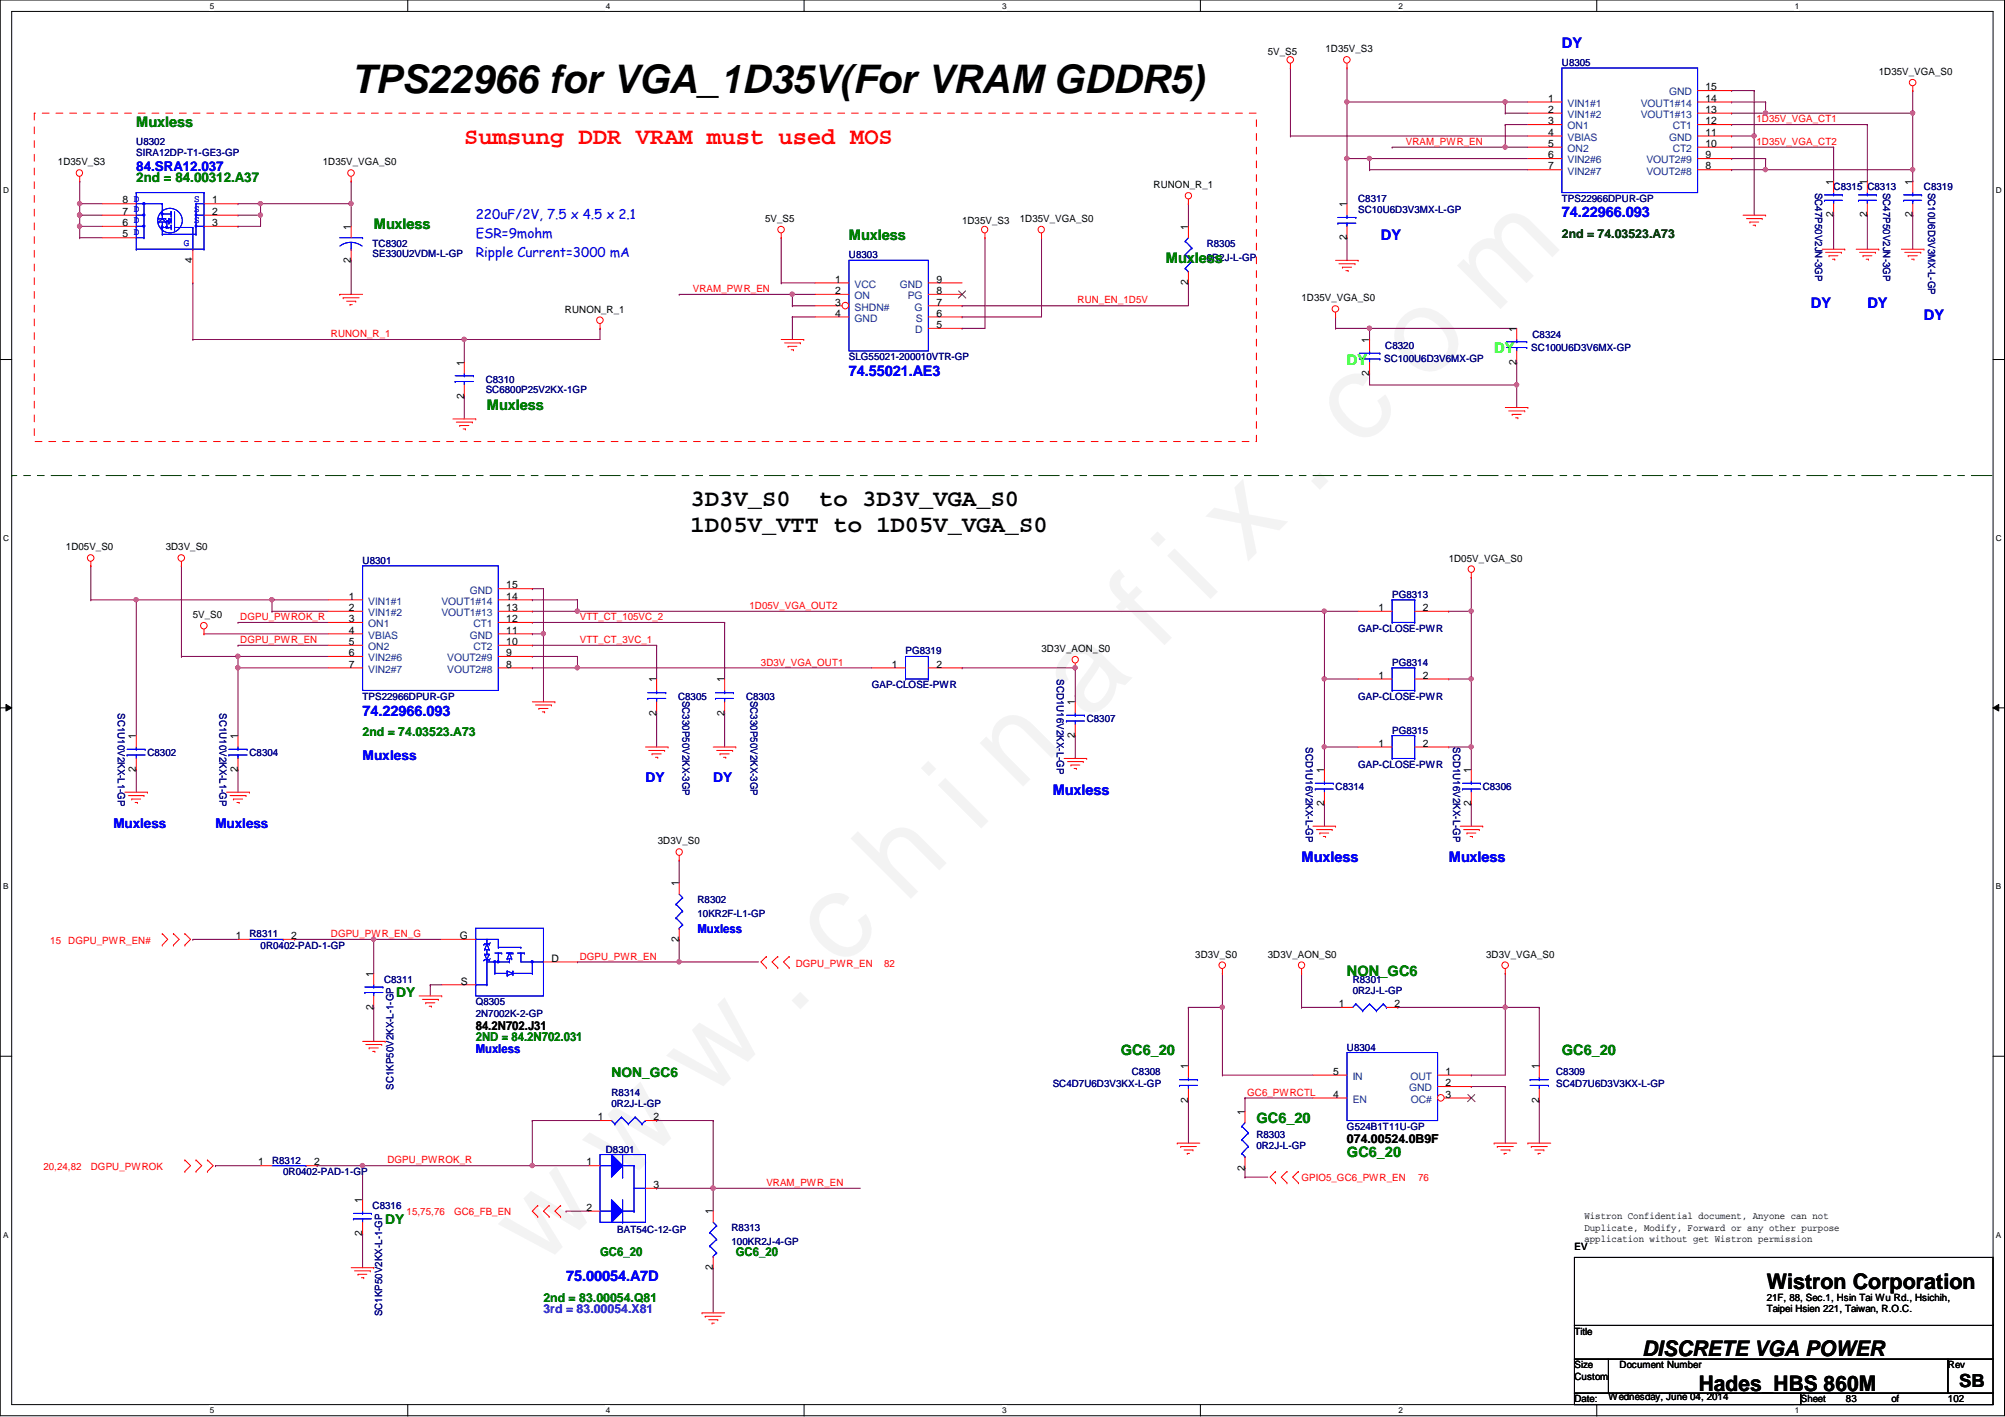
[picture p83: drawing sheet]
<svg xmlns="http://www.w3.org/2000/svg" width="297mm" height="210mm" viewBox="0 0 297 210" stroke-linecap="round" stroke-linejoin="round" font-family="sans-serif">
<defs><g id="words">
<text font-size="17.6" fill="#f0f" x="80.1" y="188" transform="rotate(-45 80.1 188)">w w w . c h i n a f i x . c o m</text>
<text font-size="5.8" x="52" y="13.8">TPS22966 for VGA_1D35V(For VRAM GDDR5)</text>
<text font-size="3.5" fill="#f00" x="68.8" y="21.3">Sumsung DDR VRAM must used MOS</text>
<g font-size="3.5">
<text x="102.3" y="74.9">3D3V_S0</text>
<text x="121.4" y="74.9">to 3D3V_VGA_S0</text>
<text x="102.3" y="78.8">1D05V_VTT to 1D05V_VGA_S0</text>
</g>
<g font-size="3.2">
<text x="261.7" y="190.9">Wistron Corporation</text>
<text x="243.3" y="200.9">DISCRETE VGA POWER</text>
<text x="251.7" y="206">Hades_HBS 860M</text>
</g>
<text font-size="2.7" x="290.2" y="205.5">SB</text>
<g font-size="2.2" fill="#00f">
<text x="231.4" y="7.1">DY</text>
<text x="204.6" y="35.6">DY</text>
<text x="231.4" y="32.2">74.22966.093</text>
<text x="268.3" y="45.6">DY</text>
<text x="276.6" y="45.6">DY</text>
<text x="285" y="47.3">DY</text>
<text x="125.8" y="55.7">74.55021.AE3</text>
<text x="53.7" y="106">74.22966.093</text>
<text x="156" y="117.7">Muxless</text>
<text x="192.8" y="127.8">Muxless</text>
<text x="214.6" y="127.8">Muxless</text>
<text x="83.9" y="189.8">75.00054.A7D</text>
</g>
<g font-size="2.2" fill="#008000">
<text x="20.2" y="18.8">Muxless</text>
<text x="55.4" y="33.9">Muxless</text>
<text x="125.8" y="35.6">Muxless</text>
<text x="172.7" y="38.9">Muxless</text>
<text x="72.1" y="60.7">Muxless</text>
<text x="199.6" y="144.5">NON_GC6</text>
<text x="166" y="156.3">GC6_20</text>
<text x="231.4" y="156.3">GC6_20</text>
<text x="186.1" y="166.3">GC6_20</text>
<text x="199.6" y="171.4">GC6_20</text>
</g>
<g font-size="2.2" fill="#0f0">
<text x="221.4" y="52.3">DY</text>
<text x="199.6" y="54">DY</text>
</g>
<g font-size="2" fill="#008000">
<text x="20.2" y="27">2nd = 84.00312.A37</text>
<text x="58.7" y="147.7">DY</text>
<text x="90.6" y="159.5">NON_GC6</text>
<text x="57.1" y="181.3">DY</text>
</g>
<g font-size="2" fill="#00f">
<text x="20.2" y="25.4">84.SRA12.037</text>
<text x="70.5" y="32.4">220uF/2V, 7.5 x 4.5 x 2.1</text>
<text x="70.5" y="35.3">ESR=9mohm</text>
<text x="70.5" y="38.1">Ripple Current=3000 mA</text>
<text x="53.7" y="112.5">Muxless</text>
<text x="95.6" y="115.9">DY</text>
<text x="105.7" y="115.9">DY</text>
<text x="16.8" y="122.6">Muxless</text>
<text x="31.9" y="122.6">Muxless</text>
</g>
<text font-size="1.8" fill="#004000" x="231.4" y="35.2">2nd = 74.03523.A73</text>
<g font-size="1.8" fill="#008000">
<text x="53.7" y="109">2nd = 74.03523.A73</text>
<text x="70.5" y="154.3">2ND = 84.2N702.031</text>
<text x="88.9" y="186.1">GC6_20</text>
<text x="109" y="186.1">GC6_20</text>
<text x="80.5" y="192.8">2nd = 83.00054.Q81</text>
</g>
<g font-size="1.8" fill="#00f">
<text x="103.3" y="138.2">Muxless</text>
<text x="70.5" y="156">Muxless</text>
</g>
<g font-size="1.8">
<text x="70.5" y="152.6">84.2N702.J31</text>
<text x="199.6" y="169.3">074.00524.0B9F</text>
</g>
<text font-size="1.8" fill="#8000ff" x="80.5" y="194.5">3rd = 83.00054.X81</text>
<g font-size="1.5">
<text x="187.8" y="8.1">5V_S5</text>
<text x="196.4" y="7.7">1D35V_S3</text>
<text x="278.3" y="11.1">1D35V_VGA_S0</text>
<text x="229.4" y="15.1">1</text>
<text x="229.4" y="16.7">2</text>
<text x="252.7" y="16.7">13</text>
<text x="252.7" y="15.1">14</text>
<text x="252.7" y="13.4">15</text>
<text x="229.4" y="18.4">3</text>
<text x="229.4" y="20.1">4</text>
<text x="229.4" y="21.8">5</text>
<text x="229.4" y="23.5">6</text>
<text x="252.7" y="23.5">9</text>
<text x="252.7" y="21.8">10</text>
<text x="252.7" y="20.1">11</text>
<text x="252.7" y="18.4">12</text>
<text x="8.6" y="24.5">1D35V_S3</text>
<text x="47.8" y="24.5">1D35V_VGA_S0</text>
<text x="170.9" y="27.9">RUNON_R_1</text>
<text x="229.4" y="25.1">7</text>
<text x="252.7" y="25.1">8</text>
<text x="271.6" y="27.3" transform="rotate(-90 271.6 27.3)">1</text>
<text x="276.6" y="27.3" transform="rotate(-90 276.6 27.3)">1</text>
<text x="283.3" y="27.3" transform="rotate(-90 283.3 27.3)">1</text>
<text x="18.2" y="35.2">5</text>
<text x="18.2" y="33.5">6</text>
<text x="18.2" y="31.8">7</text>
<text x="18.2" y="30.1">8 D</text>
<text x="31.4" y="30.1">1</text>
<text x="31.4" y="31.8">2</text>
<text x="31.4" y="33.5">3</text>
<text x="52" y="34" transform="rotate(-90 52 34)">1</text>
<text x="113.4" y="32.9">5V_S5</text>
<text x="142.5" y="33.2">1D35V_S3</text>
<text x="151.1" y="32.9">1D35V_VGA_S0</text>
<text x="176" y="34" transform="rotate(-90 176 34)">1</text>
<text x="199.5" y="35.6" transform="rotate(-90 199.5 35.6)">2</text>
<text x="199.5" y="30.7" transform="rotate(-90 199.5 30.7)">1</text>
<text x="271.6" y="32.2" transform="rotate(-90 271.6 32.2)">2</text>
<text x="276.6" y="32.2" transform="rotate(-90 276.6 32.2)">2</text>
<text x="283.3" y="32.2" transform="rotate(-90 283.3 32.2)">2</text>
<text x="28.5" y="38.9" transform="rotate(-90 28.5 38.9)">4</text>
<text x="52" y="38.9" transform="rotate(-90 52 38.9)">2</text>
<text x="123.7" y="41.9">1</text>
<text x="138.7" y="41.9">9</text>
<text x="83.7" y="46.3">RUNON_R_1</text>
<text x="123.7" y="45.3">3</text>
<text x="123.7" y="43.6">2</text>
<text x="123.7" y="46.9">4</text>
<text x="138.7" y="43.6">8</text>
<text x="138.7" y="46.9">6</text>
<text x="138.7" y="45.3">7</text>
<text x="176" y="42.3" transform="rotate(-90 176 42.3)">2</text>
<text x="192.8" y="44.6">1D35V_VGA_S0</text>
<text x="138.7" y="48.6">5</text>
<text x="202.9" y="50.8" transform="rotate(-90 202.9 50.8)">1</text>
<text x="224.7" y="49.1" transform="rotate(-90 224.7 49.1)">1</text>
<text x="68.7" y="59.1" transform="rotate(-90 68.7 59.1)">2</text>
<text x="68.7" y="54.1" transform="rotate(-90 68.7 54.1)">1</text>
<text x="202.9" y="55.7" transform="rotate(-90 202.9 55.7)">2</text>
<text x="224.7" y="54" transform="rotate(-90 224.7 54)">2</text>
<text x="9.8" y="81.5">1D05V_S0</text>
<text x="24.6" y="81.5">3D3V_S0</text>
<text x="214.6" y="83.2">1D05V_VGA_S0</text>
<text x="51.7" y="88.8">1</text>
<text x="75" y="88.8">14</text>
<text x="75" y="87.2">15</text>
<text x="28.6" y="91.6">5V_S0</text>
<text x="51.7" y="90.5">2</text>
<text x="51.7" y="92.2">3</text>
<text x="51.7" y="93.9">4</text>
<text x="51.7" y="95.5">5</text>
<text x="75" y="95.5">10</text>
<text x="75" y="93.9">11</text>
<text x="75" y="92.2">12</text>
<text x="75" y="90.5">13</text>
<text x="204.2" y="90.5">1</text>
<text x="210.8" y="90.5">2</text>
<text x="51.7" y="97.2">6</text>
<text x="51.7" y="98.9">7</text>
<text x="75" y="98.9">8</text>
<text x="75" y="97.2">9</text>
<text x="97.2" y="101.1" transform="rotate(-90 97.2 101.1)">1</text>
<text x="107.3" y="101.1" transform="rotate(-90 107.3 101.1)">1</text>
<text x="132.1" y="98.9">1</text>
<text x="138.7" y="98.9">2</text>
<text x="154.3" y="96.6">3D3V_AON_S0</text>
<text x="204.2" y="100.5">1</text>
<text x="210.8" y="100.5">2</text>
<text x="97.2" y="106" transform="rotate(-90 97.2 106)">2</text>
<text x="107.3" y="106" transform="rotate(-90 107.3 106)">2</text>
<text x="159.3" y="104.4" transform="rotate(-90 159.3 104.4)">1</text>
<text x="20.1" y="109.5" transform="rotate(-90 20.1 109.5)">1</text>
<text x="35.2" y="109.5" transform="rotate(-90 35.2 109.5)">1</text>
<text x="159.3" y="109.3" transform="rotate(-90 159.3 109.3)">2</text>
<text x="204.2" y="110.6">1</text>
<text x="210.8" y="110.6">2</text>
<text x="20.1" y="114.4" transform="rotate(-90 20.1 114.4)">2</text>
<text x="35.2" y="114.4" transform="rotate(-90 35.2 114.4)">2</text>
<text x="196.2" y="119.4" transform="rotate(-90 196.2 119.4)">2</text>
<text x="196.2" y="114.5" transform="rotate(-90 196.2 114.5)">1</text>
<text x="217.9" y="119.4" transform="rotate(-90 217.9 119.4)">2</text>
<text x="217.9" y="114.5" transform="rotate(-90 217.9 114.5)">1</text>
<text x="97.4" y="125.1">3D3V_S0</text>
<text x="100.6" y="131.3" transform="rotate(-90 100.6 131.3)">1</text>
<text x="34.9" y="139.1">1</text>
<text x="43.1" y="139.1">2</text>
<text x="68.1" y="139.1">G</text>
<text x="81.7" y="142.5">D</text>
<text x="100.6" y="139.5" transform="rotate(-90 100.6 139.5)">2</text>
<text x="177.1" y="141.9">3D3V_S0</text>
<text x="187.8" y="141.9">3D3V_AON_S0</text>
<text x="220.2" y="141.9">3D3V_VGA_S0</text>
<text x="55.3" y="149.6" transform="rotate(-90 55.3 149.6)">2</text>
<text x="55.3" y="144.7" transform="rotate(-90 55.3 144.7)">1</text>
<text x="68.3" y="145.8">S</text>
<text x="198.4" y="149.2">1</text>
<text x="206.6" y="149.2">2</text>
<text x="176" y="158.4" transform="rotate(-90 176 158.4)">1</text>
<text x="197.5" y="159.2">5</text>
<text x="214.2" y="159.2">1</text>
<text x="214.2" y="160.9">2</text>
<text x="228" y="158.4" transform="rotate(-90 228 158.4)">1</text>
<text x="88.6" y="165.9">1</text>
<text x="96.8" y="165.9">2</text>
<text x="176" y="163.3" transform="rotate(-90 176 163.3)">2</text>
<text x="184.4" y="165.1" transform="rotate(-90 184.4 165.1)">1</text>
<text x="197.5" y="162.6">4</text>
<text x="214.2" y="162.6">3</text>
<text x="228" y="163.3" transform="rotate(-90 228 163.3)">2</text>
<text x="38.3" y="172.6">1</text>
<text x="46.5" y="172.6">2</text>
<text x="86.9" y="172.6">1</text>
<text x="184.4" y="173.4" transform="rotate(-90 184.4 173.4)">2</text>
<text x="53.7" y="178.2" transform="rotate(-90 53.7 178.2)">1</text>
<text x="86.9" y="179.4">2</text>
<text x="96.8" y="176">3</text>
<text x="105.6" y="179.9" transform="rotate(-90 105.6 179.9)">1</text>
<text x="53.7" y="183.1" transform="rotate(-90 53.7 183.1)">2</text>
<text x="233.3" y="185.1">EV</text>
<text x="234.7" y="180.6">Wistron Confidential document, Anyone can not</text>
<text x="234.7" y="182.3">Duplicate, Modify, Forward or any other purpose</text>
<text x="234.7" y="183.9">application without get Wistron permission</text>
<text x="105.6" y="188.1" transform="rotate(-90 105.6 188.1)">2</text>
<text x="233.3" y="197.7">Title</text>
<text x="261.7" y="192.7">21F, 88, Sec.1, Hsin Tai Wu Rd., Hsichih,</text>
<text x="261.7" y="194.4">Taipei Hsien 221, Taiwan, R.O.C.</text>
<text x="233.3" y="202.7">Size</text>
<text x="239.9" y="202.7">Document Number</text>
<text x="288.6" y="202.7">Rev</text>
<text x="233.3" y="207.7">Date:</text>
<text x="233.3" y="204.4">Custom</text>
<text x="238.3" y="207.4">Wednesday, June 04, 2014</text>
<text x="266.8" y="207.7">Sheet</text>
<text x="273.5" y="207.7">83</text>
<text x="280.2" y="207.7">of</text>
<text x="288.6" y="207.7">102</text>
</g>
<g font-size="1.5" fill="#000080">
<text x="231.4" y="9.7">U8305</text>
<text x="20.2" y="21.5">U8302</text>
<text x="20.2" y="23.2">SIRA12DP-T1-GE3-GP</text>
<text x="201.2" y="29.9">C8317</text>
<text x="231.4" y="29.9">TPS22966DPUR-GP</text>
<text x="268.9" y="28.5" transform="rotate(90 268.9 28.5)">SC47P50V2JN-3GP</text>
<text x="271.6" y="28.2">C8315 C8313</text>
<text x="279" y="28.5" transform="rotate(90 279 28.5)">SC47P50V2JN-3GP</text>
<text x="285" y="28.2">C8319</text>
<text x="285.7" y="28.5" transform="rotate(90 285.7 28.5)">SC10U6D3V3MX-L-GP</text>
<text x="201.2" y="31.5">SC10U6D3V3MX-L-GP</text>
<text x="55.2" y="36.6">TC8302</text>
<text x="55.2" y="38.1">SE330U2VDM-L-GP</text>
<text x="125.8" y="38.3">U8303</text>
<text x="178.8" y="36.6">R8305</text>
<text x="178.8" y="38.6">0R2J-L-GP</text>
<text x="125.8" y="53.3">SLG55021-200010VTR-GP</text>
<text x="205.1" y="53.7">SC100U6D3V6MX-GP</text>
<text x="205.2" y="51.6">C8320</text>
<text x="226.9" y="52">SC100U6D3V6MX-GP</text>
<text x="227" y="50">C8324</text>
<text x="72" y="56.7">C8310</text>
<text x="72" y="58.2">SC6800P25V2KX-1GP</text>
<text x="53.7" y="83.5">U8301</text>
<text x="206.2" y="88.6">PG8313</text>
<text x="201.2" y="93.6">GAP-CLOSE-PWR</text>
<text x="129.2" y="101.9">GAP-CLOSE-PWR</text>
<text x="134.2" y="96.9">PG8319</text>
<text x="156.6" y="100.6" transform="rotate(90 156.6 100.6)">SCD1U16V2KX-L-GP</text>
<text x="206.2" y="98.6">PG8314</text>
<text x="17.4" y="105.6" transform="rotate(90 17.4 105.6)">SC1U10V2KX-L1-GP</text>
<text x="32.5" y="105.6" transform="rotate(90 32.5 105.6)">SC1U10V2KX-L1-GP</text>
<text x="53.7" y="103.6">TPS22966DPUR-GP</text>
<text x="100.5" y="103.6">C8305</text>
<text x="101.1" y="103.8" transform="rotate(90 101.1 103.8)">SC330P50V2KX-3GP</text>
<text x="110.5" y="103.6">C8303</text>
<text x="111.2" y="103.8" transform="rotate(90 111.2 103.8)">SC330P50V2KX-3GP</text>
<text x="161" y="107">C8307</text>
<text x="201.2" y="103.6">GAP-CLOSE-PWR</text>
<text x="21.8" y="112">C8302</text>
<text x="37" y="112">C8304</text>
<text x="193.5" y="110.7" transform="rotate(90 193.5 110.7)">SCD1U16V2KX-L-GP</text>
<text x="201.2" y="113.7">GAP-CLOSE-PWR</text>
<text x="206.2" y="108.7">PG8315</text>
<text x="215.3" y="110.7" transform="rotate(90 215.3 110.7)">SCD1U16V2KX-L-GP</text>
<text x="197.9" y="117.1">C8314</text>
<text x="219.7" y="117.1">C8306</text>
<text x="103.3" y="133.8">R8302</text>
<text x="103.3" y="135.8">10KR2F-L1-GP</text>
<text x="37" y="138.9">R8311</text>
<text x="38.6" y="140.5">0R0402-PAD-1-GP</text>
<text x="56.9" y="145.5">C8311</text>
<text x="70.5" y="148.9">Q8305</text>
<text x="200.4" y="145.5">R8301</text>
<text x="200.4" y="147.2">0R2J-L-GP</text>
<text x="70.5" y="150.6">2N7002K-2-GP</text>
<text x="199.6" y="155.6">U8304</text>
<text x="58.3" y="161.5" transform="rotate(-90 58.3 161.5)">SC1KP50V2KX-L-1-GP</text>
<text x="156" y="161">SC4D7U6D3V3KX-L-GP</text>
<text x="167.7" y="159.3">C8308</text>
<text x="230.5" y="159.3">C8309</text>
<text x="230.5" y="161">SC4D7U6D3V3KX-L-GP</text>
<text x="90.6" y="162.3">R8314</text>
<text x="90.6" y="164">0R2J-L-GP</text>
<text x="199.6" y="167.3">G524B1T11U-GP</text>
<text x="40.3" y="172.4">R8312</text>
<text x="89.7" y="170.9">D8301</text>
<text x="186.1" y="168.5">R8303</text>
<text x="186.1" y="170.2">0R2J-L-GP</text>
<text x="41.9" y="174">0R0402-PAD-1-GP</text>
<text x="55.2" y="179.1">C8316</text>
<text x="91.4" y="182.6">BAT54C-12-GP</text>
<text x="108.4" y="182.4">R8313</text>
<text x="108.4" y="184.4">100KR2J-4-GP</text>
<text x="56.6" y="195" transform="rotate(-90 56.6 195)">SC1KP50V2KX-L-1-GP</text>
</g>
<g font-size="1.5" fill="#004080">
<text x="232.2" y="15.8">VIN1#1</text>
<text x="232.2" y="17.5">VIN1#2</text>
<text x="243.1" y="17.5">VOUT1#13</text>
<text x="243.1" y="15.8">VOUT1#14</text>
<text x="247.3" y="14.1">GND</text>
<text x="232.2" y="19.2">ON1</text>
<text x="232.2" y="20.9">VBIAS</text>
<text x="232.2" y="22.5">ON2</text>
<text x="247.3" y="20.9">GND</text>
<text x="247.8" y="22.5">CT2</text>
<text x="247.8" y="19.2">CT1</text>
<text x="232.2" y="24.2">VIN2#6</text>
<text x="232.2" y="25.9">VIN2#7</text>
<text x="243.9" y="25.9">VOUT2#8</text>
<text x="243.9" y="24.2">VOUT2#9</text>
<text x="126.6" y="46">SHDN#</text>
<text x="126.6" y="44.3">ON</text>
<text x="126.6" y="42.6">VCC</text>
<text x="126.6" y="47.7">GND</text>
<text x="133.3" y="42.6">GND</text>
<text x="134.5" y="44.3">PG</text>
<text x="135.5" y="46">G</text>
<text x="135.7" y="47.7">S</text>
<text x="135.6" y="49.4">D</text>
<text x="54.6" y="89.6">VIN1#1</text>
<text x="65.4" y="89.6">VOUT1#14</text>
<text x="69.6" y="87.9">GND</text>
<text x="54.6" y="91.3">VIN1#2</text>
<text x="54.6" y="92.9">ON1</text>
<text x="54.6" y="94.6">VBIAS</text>
<text x="65.4" y="91.3">VOUT1#13</text>
<text x="69.6" y="94.6">GND</text>
<text x="70.1" y="92.9">CT1</text>
<text x="54.6" y="96.3">ON2</text>
<text x="54.6" y="98">VIN2#6</text>
<text x="54.6" y="99.7">VIN2#7</text>
<text x="66.2" y="99.7">VOUT2#8</text>
<text x="66.2" y="98">VOUT2#9</text>
<text x="70.1" y="96.3">CT2</text>
<text x="200.4" y="160">IN</text>
<text x="208.7" y="161.7">GND</text>
<text x="209" y="160">OUT</text>
<text x="200.4" y="163.4">EN</text>
<text x="209" y="163.4">OC#</text>
</g>
<g font-size="1.5" fill="#f00">
<text x="208.3" y="21.5">VRAM_PWR_EN</text>
<text x="260.2" y="18.1">1D35V_VGA_CT1</text>
<text x="260.2" y="21.5">1D35V_VGA_CT2</text>
<text x="102.7" y="43.3">VRAM_PWR_EN</text>
<text x="159.6" y="45">RUN_EN_1D5V</text>
<text x="49" y="50">RUNON_R_1</text>
<text x="35.6" y="91.9">DGPU_PWROK_R</text>
<text x="35.6" y="95.2">DGPU_PWR_EN</text>
<text x="85.9" y="91.9">VTT_CT_105VC_2</text>
<text x="85.9" y="95.2">VTT_CT_3VC_1</text>
<text x="111" y="90.2">1D05V_VGA_OUT2</text>
<text x="112.7" y="98.6">3D3V_VGA_OUT1</text>
<text x="7.4" y="139.8">15</text>
<text x="10.1" y="139.8">DGPU_PWR_EN#</text>
<text x="49" y="138.8">DGPU_PWR_EN_G</text>
<text x="85.9" y="142.2">DGPU_PWR_EN</text>
<text x="117.9" y="143.2">DGPU_PWR_EN</text>
<text x="131" y="143.2">82</text>
<text x="184.8" y="162.3">GC6_PWRCTL</text>
<text x="6.4" y="173.4">20,24,82</text>
<text x="13.5" y="173.4">DGPU_PWROK</text>
<text x="57.4" y="172.3">DGPU_PWROK_R</text>
<text x="60.2" y="179.9">15,75,76</text>
<text x="67.3" y="179.9">GC6_FB_EN</text>
<text x="113.5" y="175.7">VRAM_PWR_EN</text>
<text x="192.8" y="174.9">GPIO5_GC6_PWR_EN</text>
<text x="210.1" y="174.9">76</text>
</g>
<g font-size="1.5" fill="#00f">
<text x="19.9" y="29.9">D</text>
<text x="28.7" y="29.9">S</text>
<text x="19.9" y="34.8">D</text>
<text x="19.9" y="33.1">D</text>
<text x="19.9" y="31.4">D</text>
<text x="28.7" y="31.4">S</text>
<text x="28.7" y="33.1">S</text>
<text x="27.2" y="36.4">G</text>
</g>
<g font-size="1.2">
<text x="31.1" y="1.3">5</text>
<text x="89.7" y="1.3">4</text>
<text x="148.5" y="1.3">3</text>
<text x="207.2" y="1.3">2</text>
<text x="265.9" y="1.3">1</text>
<text x=".5" y="28.6">D</text>
<text x="295.7" y="28.6">D</text>
<text x=".5" y="80.1">C</text>
<text x="295.7" y="80.1">C</text>
<text x=".5" y="131.7">B</text>
<text x="295.7" y="131.7">B</text>
<text x=".5" y="183.3">A</text>
<text x="295.7" y="183.3">A</text>
<text x="31.1" y="209.3">5</text>
<text x="89.7" y="209.3">4</text>
<text x="148.5" y="209.3">3</text>
<text x="207.2" y="209.3">2</text>
<text x="265.9" y="209.3">1</text>
</g>
</g></defs>
<path d="M0 0h297v209.7h-297zM1.7 1.7h293.6v206.4h-293.6z" fill="none" stroke="#000" stroke-width=".15"/>
<g fill="#fff">
<path d="M31.1 .2h.6v1.3h-.6z"/>
<path d="M31.1 208.2h.6v1.4h-.6z"/>
</g>
<path d="M60.4 0v1.7M60.4 208.1v1.7" fill="none" stroke="#000" stroke-width=".15"/>
<g fill="#fff">
<path d="M89.7 .2h.7v1.3h-.7z"/>
<path d="M89.7 208.2h.7v1.4h-.7z"/>
</g>
<path d="M119.1 0v1.7M119.1 208.1v1.7" fill="none" stroke="#000" stroke-width=".15"/>
<g fill="#fff">
<path d="M148.5 .2h.6v1.3h-.6z"/>
<path d="M148.5 208.2h.6v1.4h-.6z"/>
</g>
<path d="M177.8 0v1.7M177.8 208.1v1.7" fill="none" stroke="#000" stroke-width=".15"/>
<g fill="#fff">
<path d="M207.2 .2h.6v1.3h-.6z"/>
<path d="M207.2 208.2h.6v1.4h-.6z"/>
</g>
<path d="M236.6 0v1.7M236.6 208.1v1.7" fill="none" stroke="#000" stroke-width=".15"/>
<g fill="#fff">
<path d="M265.9 .2h.6v1.3h-.6z"/>
<path d="M265.9 208.2h.6v1.4h-.6z"/>
<path d="M.5 27.5h.8v1.3h-.8z"/>
<path d="M295.7 27.5h.8v1.3h-.8z"/>
<path d="M.5 79h.8v1.4h-.8z"/>
<path d="M295.7 79h.8v1.4h-.8z"/>
</g>
<path d="M0 53.3h1.7M295.3 53.3h1.7" fill="none" stroke="#000" stroke-width=".15"/>
<g fill="#fff">
<path d="M.5 130.6h.7v1.4h-.7z"/>
<path d="M295.7 130.6h.8v1.4h-.8z"/>
</g>
<path d="M0 104.9h1.7M.9 104.4l.8 .5-.8 .4zM295.3 104.9l.8-.5v.9zM295.3 104.9h1.7" fill="none" stroke="#000" stroke-width=".15"/>
<path d="M.9 104.4l.8 .5-.8 .4zM295.3 104.9l.8-.5v.9z" fill="#000"/>
<g fill="#fff">
<path d="M.5 182.2h.7v1.4h-.7z"/>
<path d="M295.7 182.2h.8v1.4h-.8z"/>
</g>
<path d="M0 156.5h1.7M295.3 156.5h1.7" fill="none" stroke="#000" stroke-width=".15"/>
<path d="M20.2 88.9h.1M20.2 88.9v20.1M26.9 83.8h.1M26.9 83.8v13.4M30.2 93.9h.1M30.2 93.9h18.5M55.4 139.1h.1M55.4 139.1v5.1" fill="none" stroke="#800040" stroke-width=".15"/>
<circle cx="55.3" cy="139.1" r=".32" fill="#f0f"/>
<circle cx="55.3" cy="139.1" r=".32" fill="none" stroke="#f0f" stroke-width=".15"/>
<g fill="none" stroke="#800040" stroke-width=".15">
<path d="M35.3 30.2h.1M35.3 33.5h.1M35.3 31.9h.1M35.3 30.2h3.3M35.3 31.9h3.3M38.6 30.2h.1M38.6 31.9h.1M38.6 30.2v3.3h-3.3M28.6 41.9h.1M28.6 50.3h.1M28.6 41.9v8.4M28.6 50.3h40.2"/>
<path d="M142.5 45.3h33.6M55.4 139.1h.1M55.4 139.1h10M55.4 149.2h.1M55.4 149.2v5.1"/>
</g>
<circle cx="38.6" cy="31.9" r=".32" fill="#f0f"/>
<circle cx="38.6" cy="31.9" r=".32" fill="none" stroke="#f0f" stroke-width=".15"/>
<path d="M11.8 26.8h.1M11.8 31.9h.1M11.8 26.8v3.4M11.8 31.9v1.6M52 38.6h.1M52 38.6v5" fill="none" stroke="#800040" stroke-width=".15"/>
<circle cx="11.8" cy="31.9" r=".32" fill="#f0f"/>
<circle cx="11.8" cy="31.9" r=".32" fill="none" stroke="#f0f" stroke-width=".15"/>
<path d="M11.8 30.2h.1M11.8 30.2h3.4" fill="none" stroke="#800040" stroke-width=".15"/>
<circle cx="11.8" cy="30.2" r=".32" fill="#f0f"/>
<circle cx="11.8" cy="30.2" r=".32" fill="none" stroke="#f0f" stroke-width=".15"/>
<path d="M11.8 30.2h.1M11.8 30.2v1.7" fill="none" stroke="#800040" stroke-width=".15"/>
<circle cx="11.8" cy="31.9" r=".32" fill="#f0f"/>
<circle cx="11.8" cy="31.9" r=".32" fill="none" stroke="#f0f" stroke-width=".15"/>
<path d="M11.8 35.2h.1M11.8 31.9h.1M11.8 33.5h.1M11.8 35.2h3.4M11.8 31.9h3.4M11.8 33.5v1.7M11.8 33.5h3.4" fill="none" stroke="#800040" stroke-width=".15"/>
<circle cx="11.8" cy="33.5" r=".32" fill="#f0f"/>
<circle cx="11.8" cy="33.5" r=".32" fill="none" stroke="#f0f" stroke-width=".15"/>
<path d="M52 26.8h.1M52 30.2h.1M52 26.8v6.7" fill="none" stroke="#800040" stroke-width=".15"/>
<circle cx="52" cy="30.2" r=".32" fill="#f0f"/>
<circle cx="52" cy="30.2" r=".32" fill="none" stroke="#f0f" stroke-width=".15"/>
<path d="M13.5 83.8h.1M13.5 83.8v5.1M35.3 92.2h.1M35.3 97.2h.1M35.3 92.2h13.4M35.3 97.2v1.7M53.7 172.7h.1M53.7 172.7h25.2" fill="none" stroke="#800040" stroke-width=".15"/>
<circle cx="35.2" cy="97.2" r=".32" fill="#f0f"/>
<circle cx="35.2" cy="97.2" r=".32" fill="none" stroke="#f0f" stroke-width=".15"/>
<path d="M13.5 88.9h.1M13.5 88.9h26.8M20.2 88.9h.1M26.9 97.2h.1M26.9 97.2h8.4M35.3 95.6h.1M35.3 95.6h13.4M78.9 92.2h28.5M28.6 139.1h.1M28.6 139.1h6.7" fill="none" stroke="#800040" stroke-width=".15"/>
<circle cx="40.3" cy="88.8" r=".32" fill="#f0f"/>
<circle cx="40.3" cy="88.8" r=".32" fill="none" stroke="#f0f" stroke-width=".15"/>
<circle cx="20.2" cy="88.8" r=".32" fill="#f0f"/>
<circle cx="20.2" cy="88.8" r=".32" fill="none" stroke="#f0f" stroke-width=".15"/>
<path d="M35.3 98.9h.1M35.3 98.9h13.4M40.3 90.6h.1M40.3 88.9h.1M40.3 90.6h8.4M40.3 88.9v1.7M20.2 114h.1M20.2 114v3.3" fill="none" stroke="#800040" stroke-width=".15"/>
<circle cx="35.2" cy="98.9" r=".32" fill="#f0f"/>
<circle cx="35.2" cy="98.9" r=".32" fill="none" stroke="#f0f" stroke-width=".15"/>
<g fill="none" stroke="#800040" stroke-width=".15">
<path d="M35.3 98.9h.1M35.3 97.2h.1M35.3 98.9v10.1M35.3 97.2h13.4M40.3 88.9h.1M40.3 88.9h8.4M85.6 98.9h43.6M85.6 90.6h110.6M35.3 114h.1M35.3 114v3.3M63.8 145.9h.1M63.8 145.9h1.6"/>
<path d="M63.8 145.9v1.6M53.7 172.7h.1M53.7 172.7v5"/>
</g>
<circle cx="53.7" cy="172.7" r=".32" fill="#f0f"/>
<circle cx="53.7" cy="172.7" r=".32" fill="none" stroke="#f0f" stroke-width=".15"/>
<path d="M259.9 20.2h.1M259.9 20.2v11.7M43.6 139.1h.1M43.6 139.1h11.8M31.9 172.7h.1M31.9 172.7h6.7M47 172.7h.1M47 172.7h6.7M53.7 182.8h.1M53.7 182.8v5M105.7 187.8v6.7" fill="none" stroke="#800040" stroke-width=".15"/>
<circle cx="259.9" cy="20.1" r=".32" fill="#f0f"/>
<circle cx="259.9" cy="20.1" r=".32" fill="none" stroke="#f0f" stroke-width=".15"/>
<path d="M223 18.5h.1M223 18.5v3.3M206.2 21.8h.1M206.2 21.8h20.2M223 21.8h.1" fill="none" stroke="#800040" stroke-width=".15"/>
<circle cx="223" cy="21.8" r=".32" fill="#f0f"/>
<circle cx="223" cy="21.8" r=".32" fill="none" stroke="#f0f" stroke-width=".15"/>
<path d="M199.6 10.1h.1M199.6 15.1h.1M199.6 10.1v5M199.6 15.1h23.4M223 18.5h.1M223 18.5h3.4M256.5 16.8h.1M256.5 16.8h5.1M202.9 23.5h.1M202.9 23.5v1.6M256.5 20.2h.1M256.5 20.2h3.4" fill="none" stroke="#800040" stroke-width=".15"/>
<circle cx="223" cy="15.1" r=".32" fill="#f0f"/>
<circle cx="223" cy="15.1" r=".32" fill="none" stroke="#f0f" stroke-width=".15"/>
<circle cx="199.5" cy="15.1" r=".32" fill="#f0f"/>
<circle cx="199.5" cy="15.1" r=".32" fill="none" stroke="#f0f" stroke-width=".15"/>
<path d="M283.4 16.8h.1M283.4 16.8v8.3" fill="none" stroke="#800040" stroke-width=".15"/>
<circle cx="283.4" cy="16.7" r=".32" fill="#f0f"/>
<circle cx="283.4" cy="16.7" r=".32" fill="none" stroke="#f0f" stroke-width=".15"/>
<path d="M199.6 23.5h.1M199.6 23.5v6.7M202.9 23.5h.1M202.9 23.5h23.5M261.6 25.1h.1M261.6 25.1h21.8" fill="none" stroke="#800040" stroke-width=".15"/>
<circle cx="283.4" cy="25.1" r=".32" fill="#f0f"/>
<circle cx="283.4" cy="25.1" r=".32" fill="none" stroke="#f0f" stroke-width=".15"/>
<circle cx="261.5" cy="25.1" r=".32" fill="#f0f"/>
<circle cx="261.5" cy="25.1" r=".32" fill="none" stroke="#f0f" stroke-width=".15"/>
<g fill="none" stroke="#800040" stroke-width=".15">
<path d="M191.2 10.1h.1M191.2 10.1v10.1M223 15.1h.1M223 16.8h.1M223 15.1v1.7M223 16.8h3.4M223 15.1h3.4M256.5 15.1h.1M256.5 18.5h.1M256.5 15.1h5.1M256.5 18.5h20.1M261.6 15.1h.1"/>
<path d="M261.6 16.8h.1M261.6 16.8h21.8M261.6 15.1v1.7M276.6 18.5h.1M276.6 18.5v8.3M256.5 25.1h.1M256.5 23.5h.1M256.5 21.8h.1M256.5 23.5h5.1M256.5 21.8h15.1M261.6 23.5h.1M261.6 23.5v1.6h-5.1"/>
<path d="M271.6 21.8h.1M271.6 31.9h.1M271.6 21.8v5M271.6 31.9v5M276.6 31.9h.1M276.6 31.9v5"/>
</g>
<circle cx="261.5" cy="16.7" r=".32" fill="#f0f"/>
<circle cx="261.5" cy="16.7" r=".32" fill="none" stroke="#f0f" stroke-width=".15"/>
<path d="M199.6 15.1h.1M199.6 15.1v8.4M256.5 13.4h.1M256.5 13.4h3.4M259.9 13.4h.1M259.9 13.4v6.8M283.4 13.4h.1M283.4 13.4v3.4M191.2 20.2h.1M191.2 20.2h35.2M199.6 23.5h.1M199.6 23.5h3.3" fill="none" stroke="#800040" stroke-width=".15"/>
<circle cx="202.9" cy="23.5" r=".32" fill="#f0f"/>
<circle cx="202.9" cy="23.5" r=".32" fill="none" stroke="#f0f" stroke-width=".15"/>
<circle cx="199.5" cy="23.5" r=".32" fill="#f0f"/>
<circle cx="199.5" cy="23.5" r=".32" fill="none" stroke="#f0f" stroke-width=".15"/>
<path d="M38.6 30.2h.1M38.6 30.2h13.4M283.4 31.9h.1M283.4 31.9v5" fill="none" stroke="#800040" stroke-width=".15"/>
<circle cx="38.6" cy="30.2" r=".32" fill="#f0f"/>
<circle cx="38.6" cy="30.2" r=".32" fill="none" stroke="#f0f" stroke-width=".15"/>
<path d="M283.4 26.8h.1M283.4 25.1v1.7" fill="none" stroke="#800040" stroke-width=".15"/>
<g fill="none" stroke="#f00" stroke-width=".15">
<path d="M191.2 10.1h.1M191.2 9.4v.7M199.6 10.1h.1M199.6 9.4v.7M283.4 13.4h.1M283.4 12.7v.7M11.8 26.8h.1M11.8 26.2v.6M52 26.8h.1M52 26.2v.6M258.2 31.9h3.4M258.7 32.4h2.4"/>
<path d="M259.2 32.9h.1M259.2 32.9h1.4M259.7 33.4h.4M260.1 33.4h.1M261.1 32.4h.1M261.6 31.9h.1M270 36.9h3.3M270.5 37.4h2.3M271 37.9h.1M271 37.9h1.3M271.5 38.4h.3M271.6 26.8v1.7"/>
<path d="M271.6 30.2v1.7M271.8 38.4h.1M272.8 37.4h.1M273.3 36.9h.1M275 36.9h3.3M275.5 37.4h2.3M276 37.9h.1M276 37.9h1.3M276.5 38.4h.3M276.6 26.8v1.7M276.6 30.2v1.7M276.8 38.4h.1"/>
<path d="M277.8 37.4h.1M278.3 36.9h.1M281.7 36.9h3.3M282.2 37.4h2.4M282.7 37.9h.1M282.7 37.9h1.4M283.2 38.4h.3M283.4 26.8v1.7M283.4 30.2v1.7M283.5 38.4h.1M284.6 37.4h.1M285 36.9h.1"/>
<path d="M50.3 43.6h.1M50.3 43.6h3.4M50.8 44.1h.1M50.8 44.1h2.4M51.3 44.6h1.4M51.9 45.1h.1M51.9 45.1h.3M52.7 44.6h.1M67.1 62.1h3.4M13.5 83.8h.1M13.5 83.2v.6M26.9 83.8h.1"/>
<path d="M26.9 83.2v.6M30.2 93.9h.1M30.2 93.2v.7M48.7 88.9h5M48.7 90.6h5M48.7 92.2h5M48.7 93.9h5M48.7 95.6h5M48.7 97.2h5M48.7 98.9h5M18.5 117.3h3.3M19 117.9h2.3"/>
<path d="M19.5 118.4h.1M19.5 118.4h1.3M20 118.9h.4M20.4 118.9h.1M21.3 117.9h.1M21.8 117.3h.1M33.6 117.3h3.4M34.1 117.9h2.3M34.6 118.4h.1M34.6 118.4h1.3M35.1 118.9h.3M35.3 109v1.7"/>
<path d="M35.3 112.4v1.6M35.4 118.9h.1M36.4 117.9h.1M37 117.3h.1M24 140h.1M24 138.3h.1M24 138.3l.8 .8-.8 .9M25.7 138.3h.1M25.7 140h.1M25.7 138.3l.8 .8-.8 .9M27.4 140h.1M27.4 138.3h.1"/>
<path d="M27.4 138.3l.8 .8-.8 .9M35.3 139.1h1.7M41.9 139.1h1.7M65.4 139.1h5.1M53.7 154.3h3.4M54.2 154.7h2.4M54.7 155.2h.1M54.7 155.2h1.3M55.2 155.7h.3M55.5 155.7h.1M56.6 154.7h.1M57.1 154.3h.1"/>
<path d="M62.1 147.5h3.3M62.6 148h2.3M63.1 148.5h.1M63.1 148.5h1.3M63.6 149.1h.3M63.9 149.1h.1M64.9 148h.1M65.4 147.5h.1M65.4 145.9h5.1M27.4 173.5h.1M27.4 171.8h.1M27.4 171.8l.8 .9-.8 .8"/>
<path d="M29 171.8h.1M29 173.5h.1M29 171.8l.9 .9-.9 .8M30.7 173.5h.1M30.7 171.8h.1M30.7 171.8l.9 .9-.9 .8M53.7 177.7v1.7M52 187.8h3.4M52.5 188.3h2.4M53 188.8h.1M53 188.8h1.4M53.5 189.3h.4"/>
<path d="M53.7 181.1v1.7M53.9 189.3h.1M54.9 188.3h.1M55.4 187.8h.1M104 194.5h.1M104 194.5h3.4M104.5 195h.1M104.5 195h2.3M105 195.5h1.3M105.5 196h.1M105.5 196h.3M106.3 195.5h.1"/>
<circle cx="191.2" cy="8.9" r=".49"/>
<circle cx="199.5" cy="8.9" r=".49"/>
<circle cx="283.4" cy="12.2" r=".48"/>
<circle cx="11.8" cy="25.6" r=".48"/>
<circle cx="52" cy="25.6" r=".49"/>
<circle cx="13.4" cy="82.7" r=".49"/>
<circle cx="26.9" cy="82.7" r=".49"/>
<circle cx="30.2" cy="92.7" r=".49"/>
</g>
<path d="M233.3 186.3h62v10h-62zM233.3 196.3h62v5h-62zM233.3 201.3h5v5.1h-5zM233.3 206.4h33.5v1.7h-33.5zM238.3 201.3h50.3v5.1h-50.3zM266.8 206.4h28.5v1.7h-28.5zM288.6 201.3h6.7v5.1h-6.7z" fill="none" stroke="#000" stroke-width=".15"/>
<path d="M1.7 70.4h.1M295.1 70.4h-293.4" fill="none" stroke="#004000" stroke-width=".15" stroke-dasharray="3 1 1 1 1 1"/>
<path d="M5.1 16.8h181v48.6h-181z" fill="none" stroke="#f00" stroke-width=".15" stroke-dasharray="1 1 1 1 1 1 1 1"/>
<g fill="none" stroke="#00f" stroke-width=".15">
<path d="M20.2 35.2h.1M20.2 30.2h3.8M20.2 35.2h1.1M21.3 35.2h.1M21.3 30.2v5M23.5 32.4h.1M23.5 32.9h.1M23.5 32.4h1.1M23.5 32.9h1.1M24 32.4h.1M24 33.4h.1M24 33.7h.1"/>
<path d="M24 34.7h.1M24 30.2h.1M24 32.4l.6 .5M24 32.4l-.5 .5M24 30.2v2.2M24 32.9v1.8M24 33.7h1.4M24 34.7h5M24 31.7h1.4M24.6 32.4h.1M24.6 32.9h.1M24.7 32.7h.1"/>
<path d="M24.7 33.7h.1M24.7 32.7h.3M24.7 32.7v1M24.8 32.7h.1M25 33.7h.1M25 32.4h.1M25 32.9h.1M25 33.1h.1M25 32.4l.4 .3M25 32.4v.7M25.4 33.7h.1M25.4 33.4h.1"/>
<path d="M25.4 32.4h.1M25.4 32.7h.1M25.4 31.7h.1M25.4 31.4h.1M25.4 32h.1M25.4 31.4v.6M25.4 32.4v.7M25.4 33.4v.6M25.4 32.7l-.4 .4M25.9 34h.1M25.9 33.7h2.7M25.9 31.4v2.6"/>
<path d="M28.6 33.7h.1M28.6 36.9h.1M28.6 33.7v3.2M29 34.7h.1M29 30.2h.1M29 31.9h.1M29 30.2v4.5M29 30.2h1.2M29 33.5h1.2M29 31.9h1.2M30.2 30.2h.1M30.2 33.5h.1"/>
<path d="M270.3 29.7h.1M270.3 28.9h2.7M270.3 29.7h2.7M271.6 28.9h.1M271.6 29.7h.1M271.6 28.5v.4M271.6 29.7v.5M273 28.9h.1M275.3 29.7h.1M275.3 28.9h2.7M275.3 29.7h2.7M276.6 28.9h.1"/>
<path d="M276.6 29.7h.1M276.6 28.5v.4M276.6 29.7v.5M278 28.9h.1M282 29.7h.1M282 28.9h2.7M282 29.7h2.7M283.4 28.9h.1M283.4 29.7h.1M283.4 28.5v.4M283.4 29.7v.5M284.7 28.9h.1"/>
<path d="M67.4 56.5h.1M67.4 55.7h2.7M67.4 56.5h2.7M53.7 83.8h20.1v18.5h-20.1zM33.9 111.8h.1M33.9 111h2.7M33.9 111.8h2.7M35.3 111h.1M35.3 111.8h.1M35.3 110.7v.3M35.3 111.8v.6M36.6 111h.1"/>
<path d="M37 139.1h4.9M41.9 139.1h.1M52.4 179.7h2.6M53.7 179.7h.1M53.7 179.4v.3M55 179.7h.1M52.4 180.6h.1M52.4 180.6h2.6M53.7 180.6h.1M53.7 180.6v.5"/>
<circle cx="25.2" cy="32.7" r="1.82"/>
</g>
<path d="M28.9 31.7l.3 .1-.2 .2z" fill-rule="evenodd" fill="#00f"/>
<path d="M28.9 31.7l.3 .1-.2 .2z" fill="none" stroke="#00f" stroke-width=".15"/>
<path d="M28.9 33.4l.3 .1-.2 .2z" fill-rule="evenodd" fill="#00f"/>
<path d="M28.9 33.4l.3 .1-.2 .2z" fill="none" stroke="#00f" stroke-width=".15"/>
<path d="M21.2 33.4h.2v.2h-.2z" fill-rule="evenodd" fill="#00f"/>
<path d="M21.2 33.4h.2v.2h-.2z" fill="none" stroke="#00f" stroke-width=".15"/>
<path d="M21.2 31.7h.2v.3h-.2z" fill-rule="evenodd" fill="#00f"/>
<path d="M20.2 31.9h.1M20.2 28.5h.1M20.2 36.9h.1M20.2 31.9h1.1M20.2 28.5h10M20.2 28.5v8.4M20.2 36.9h10M21.2 31.7h.2v.3h-.2zM30.2 36.9h.1M30.2 28.5h.1M30.2 28.5v8.4" fill="none" stroke="#00f" stroke-width=".15"/>
<path d="M24.6 33.6l.2 .1-.1 .1z" fill-rule="evenodd" fill="#00f"/>
<path d="M24.6 33.6l.2 .1-.1 .1z" fill="none" stroke="#00f" stroke-width=".15"/>
<path d="M23.9 33.6h.2v.2h-.2z" fill-rule="evenodd" fill="#00f"/>
<path d="M23.9 33.6h.2v.2h-.2z" fill="none" stroke="#00f" stroke-width=".15"/>
<path d="M23.9 31.6h.2v.2h-.2z" fill-rule="evenodd" fill="#00f"/>
<path d="M23.9 31.6h.2v.2h-.2z" fill="none" stroke="#00f" stroke-width=".15"/>
<path d="M21.2 30h.2v.3h-.2z" fill-rule="evenodd" fill="#00f"/>
<g fill="none" stroke="#00f" stroke-width=".15">
<path d="M20.2 33.5h.1M20.2 35.2h.1M20.2 33.5h1.1M20.2 30.2h3.8M20.2 35.2h1.1M21.2 30h.2v.3h-.2zM21.3 35.2h.1M21.3 30.2v5M23.5 32.4h.1M23.5 32.9h.1M23.5 32.4h1.1M23.5 32.9h1.1"/>
<path d="M24 32.4h.1M24 33.4h.1M24 33.7h.1M24 34.7h.1M24 30.2h.1M24 32.4l.6 .5M24 32.4l-.5 .5M24 30.2v2.2M24 32.9v1.8M24 33.7h1.4M24 34.7h5M24 31.7h1.4"/>
<path d="M24.6 32.4h.1M24.6 32.9h.1M24.7 32.7h.1M24.7 33.7h.1M24.7 32.7h.3M24.7 32.7v1M24.8 32.7h.1M25 33.7h.1M25 32.4h.1M25 32.9h.1M25 33.1h.1M25 32.4l.4 .3"/>
<path d="M25 32.4v.7M25.4 33.7h.1M25.4 33.4h.1M25.4 32.4h.1M25.4 32.7h.1M25.4 31.7h.1M25.4 31.4h.1M25.4 32h.1M25.4 31.4v.6M25.4 32.4v.7M25.4 33.4v.6M25.4 32.7l-.4 .4"/>
<path d="M25.9 34h.1M25.9 33.7h2.7M25.9 31.4v2.6M28.6 33.7h.1M28.6 36.9h.1M28.6 33.7v3.2M29 34.7h.1M29 30.2h.1M29 31.9h.1M29 33.5h1.2M29 30.2v4.5M29 30.2h1.2"/>
<path d="M29 31.9h1.2M30.2 30.2h.1M30.2 33.5h.1"/>
<circle cx="25.2" cy="32.7" r="1.82"/>
</g>
<path d="M28.9 31.7l.3 .1-.2 .2z" fill-rule="evenodd" fill="#00f"/>
<path d="M28.9 31.7l.3 .1-.2 .2z" fill="none" stroke="#00f" stroke-width=".15"/>
<path d="M28.9 33.4l.3 .1-.2 .2z" fill-rule="evenodd" fill="#00f"/>
<path d="M28.9 33.4l.3 .1-.2 .2z" fill="none" stroke="#00f" stroke-width=".15"/>
<path d="M21.2 33.4h.2v.2h-.2z" fill-rule="evenodd" fill="#00f"/>
<path d="M21.2 33.4h.2v.2h-.2z" fill="none" stroke="#00f" stroke-width=".15"/>
<path d="M21.2 31.7h.2v.3h-.2z" fill-rule="evenodd" fill="#00f"/>
<path d="M20.2 31.9h.1M20.2 28.5h.1M20.2 36.9h.1M20.2 31.9h1.1M20.2 28.5h10M20.2 28.5v8.4M20.2 36.9h10M21.2 31.7h.2v.3h-.2zM30.2 36.9h.1M30.2 28.5h.1M30.2 28.5v8.4" fill="none" stroke="#00f" stroke-width=".15"/>
<path d="M24.6 33.6l.2 .1-.1 .1z" fill-rule="evenodd" fill="#00f"/>
<path d="M24.6 33.6l.2 .1-.1 .1z" fill="none" stroke="#00f" stroke-width=".15"/>
<path d="M23.9 33.6h.2v.2h-.2z" fill-rule="evenodd" fill="#00f"/>
<path d="M23.9 33.6h.2v.2h-.2z" fill="none" stroke="#00f" stroke-width=".15"/>
<path d="M23.9 31.6h.2v.2h-.2z" fill-rule="evenodd" fill="#00f"/>
<path d="M23.9 31.6h.2v.2h-.2z" fill="none" stroke="#00f" stroke-width=".15"/>
<path d="M21.2 30h.2v.3h-.2z" fill-rule="evenodd" fill="#00f"/>
<g fill="none" stroke="#00f" stroke-width=".15">
<path d="M231.4 10.1h20.1v18.4h-20.1zM20.2 33.5h.1M20.2 33.5h1.1M21.2 30h.2v.3h-.2zM50.3 35.2h3.4M52 36.9h.1M52 35.9a2.73 2.73 0 0 1 1.6 .5M52 35.9a2.47 2.47 0 0 0-1.6 .5M52 35.9v1M53.7 35.2h.1M18.8 111.8h.1M18.8 111h2.7"/>
<path d="M18.8 111.8h2.7M20.2 111h.1M20.2 111.8h.1M20.2 110.7v.3M20.2 111.8v.6M21.5 111h.1M54.1 147h.1M54.1 146.2h2.6M54.1 147h2.6M55.4 146.2h.1M55.4 147h.1M55.4 145.9v.3"/>
<path d="M55.4 147v.5M56.7 146.2h.1M40.3 172.7h5M45.3 172.7h.1"/>
</g>
<g fill="none" stroke="#f00" stroke-width=".15">
<path d="M226.4 15.1h5M226.4 16.8h5M226.4 18.5h5M251.5 15.1h5M251.5 16.8h5M251.5 18.5h5M251.5 13.4h5M15.2 30.2h5M15.2 31.9h5M15.2 33.5h5M15.2 35.2h5M28.6 36.9v5"/>
<path d="M30.2 30.2h5.1M30.2 31.9h5.1M30.2 33.5h5.1M52 33.5v1.7M52 36.9v1.7M226.4 20.2h5M226.4 21.8h5M226.4 23.5h5M251.5 20.2h5M251.5 21.8h5M251.5 23.5h5M251.5 25.1h5"/>
<path d="M20.2 109v1.7M20.2 112.4v1.6M55.4 144.2v1.7M55.4 147.5v1.7M38.6 172.7h1.7M45.3 172.7h1.7"/>
</g>
<circle cx="55.3" cy="139.1" r=".32" fill="#f0f"/>
<circle cx="55.3" cy="139.1" r=".32" fill="none" stroke="#f0f" stroke-width=".15"/>
<circle cx="38.6" cy="31.9" r=".32" fill="#f0f"/>
<circle cx="38.6" cy="31.9" r=".32" fill="none" stroke="#f0f" stroke-width=".15"/>
<circle cx="11.8" cy="31.9" r=".32" fill="#f0f"/>
<circle cx="11.8" cy="31.9" r=".32" fill="none" stroke="#f0f" stroke-width=".15"/>
<circle cx="11.8" cy="30.2" r=".32" fill="#f0f"/>
<circle cx="11.8" cy="30.2" r=".32" fill="none" stroke="#f0f" stroke-width=".15"/>
<circle cx="11.8" cy="31.9" r=".32" fill="#f0f"/>
<circle cx="11.8" cy="31.9" r=".32" fill="none" stroke="#f0f" stroke-width=".15"/>
<circle cx="11.8" cy="33.5" r=".32" fill="#f0f"/>
<circle cx="11.8" cy="33.5" r=".32" fill="none" stroke="#f0f" stroke-width=".15"/>
<circle cx="52" cy="30.2" r=".32" fill="#f0f"/>
<circle cx="52" cy="30.2" r=".32" fill="none" stroke="#f0f" stroke-width=".15"/>
<circle cx="35.2" cy="97.2" r=".32" fill="#f0f"/>
<circle cx="35.2" cy="97.2" r=".32" fill="none" stroke="#f0f" stroke-width=".15"/>
<circle cx="40.3" cy="88.8" r=".32" fill="#f0f"/>
<circle cx="40.3" cy="88.8" r=".32" fill="none" stroke="#f0f" stroke-width=".15"/>
<circle cx="20.2" cy="88.8" r=".32" fill="#f0f"/>
<circle cx="20.2" cy="88.8" r=".32" fill="none" stroke="#f0f" stroke-width=".15"/>
<circle cx="35.2" cy="98.9" r=".32" fill="#f0f"/>
<circle cx="35.2" cy="98.9" r=".32" fill="none" stroke="#f0f" stroke-width=".15"/>
<circle cx="53.7" cy="172.7" r=".32" fill="#f0f"/>
<circle cx="53.7" cy="172.7" r=".32" fill="none" stroke="#f0f" stroke-width=".15"/>
<circle cx="259.9" cy="20.1" r=".32" fill="#f0f"/>
<circle cx="259.9" cy="20.1" r=".32" fill="none" stroke="#f0f" stroke-width=".15"/>
<circle cx="223" cy="21.8" r=".32" fill="#f0f"/>
<circle cx="223" cy="21.8" r=".32" fill="none" stroke="#f0f" stroke-width=".15"/>
<circle cx="223" cy="15.1" r=".32" fill="#f0f"/>
<circle cx="223" cy="15.1" r=".32" fill="none" stroke="#f0f" stroke-width=".15"/>
<circle cx="199.5" cy="15.1" r=".32" fill="#f0f"/>
<circle cx="199.5" cy="15.1" r=".32" fill="none" stroke="#f0f" stroke-width=".15"/>
<circle cx="283.4" cy="16.7" r=".32" fill="#f0f"/>
<circle cx="283.4" cy="16.7" r=".32" fill="none" stroke="#f0f" stroke-width=".15"/>
<circle cx="283.4" cy="25.1" r=".32" fill="#f0f"/>
<circle cx="283.4" cy="25.1" r=".32" fill="none" stroke="#f0f" stroke-width=".15"/>
<circle cx="261.5" cy="25.1" r=".32" fill="#f0f"/>
<circle cx="261.5" cy="25.1" r=".32" fill="none" stroke="#f0f" stroke-width=".15"/>
<circle cx="261.5" cy="16.7" r=".32" fill="#f0f"/>
<circle cx="261.5" cy="16.7" r=".32" fill="none" stroke="#f0f" stroke-width=".15"/>
<circle cx="202.9" cy="23.5" r=".32" fill="#f0f"/>
<circle cx="202.9" cy="23.5" r=".32" fill="none" stroke="#f0f" stroke-width=".15"/>
<circle cx="199.5" cy="23.5" r=".32" fill="#f0f"/>
<circle cx="199.5" cy="23.5" r=".32" fill="none" stroke="#f0f" stroke-width=".15"/>
<circle cx="38.6" cy="30.2" r=".32" fill="#f0f"/>
<circle cx="38.6" cy="30.2" r=".32" fill="none" stroke="#f0f" stroke-width=".15"/>
<use href="#words"/>
</svg>
